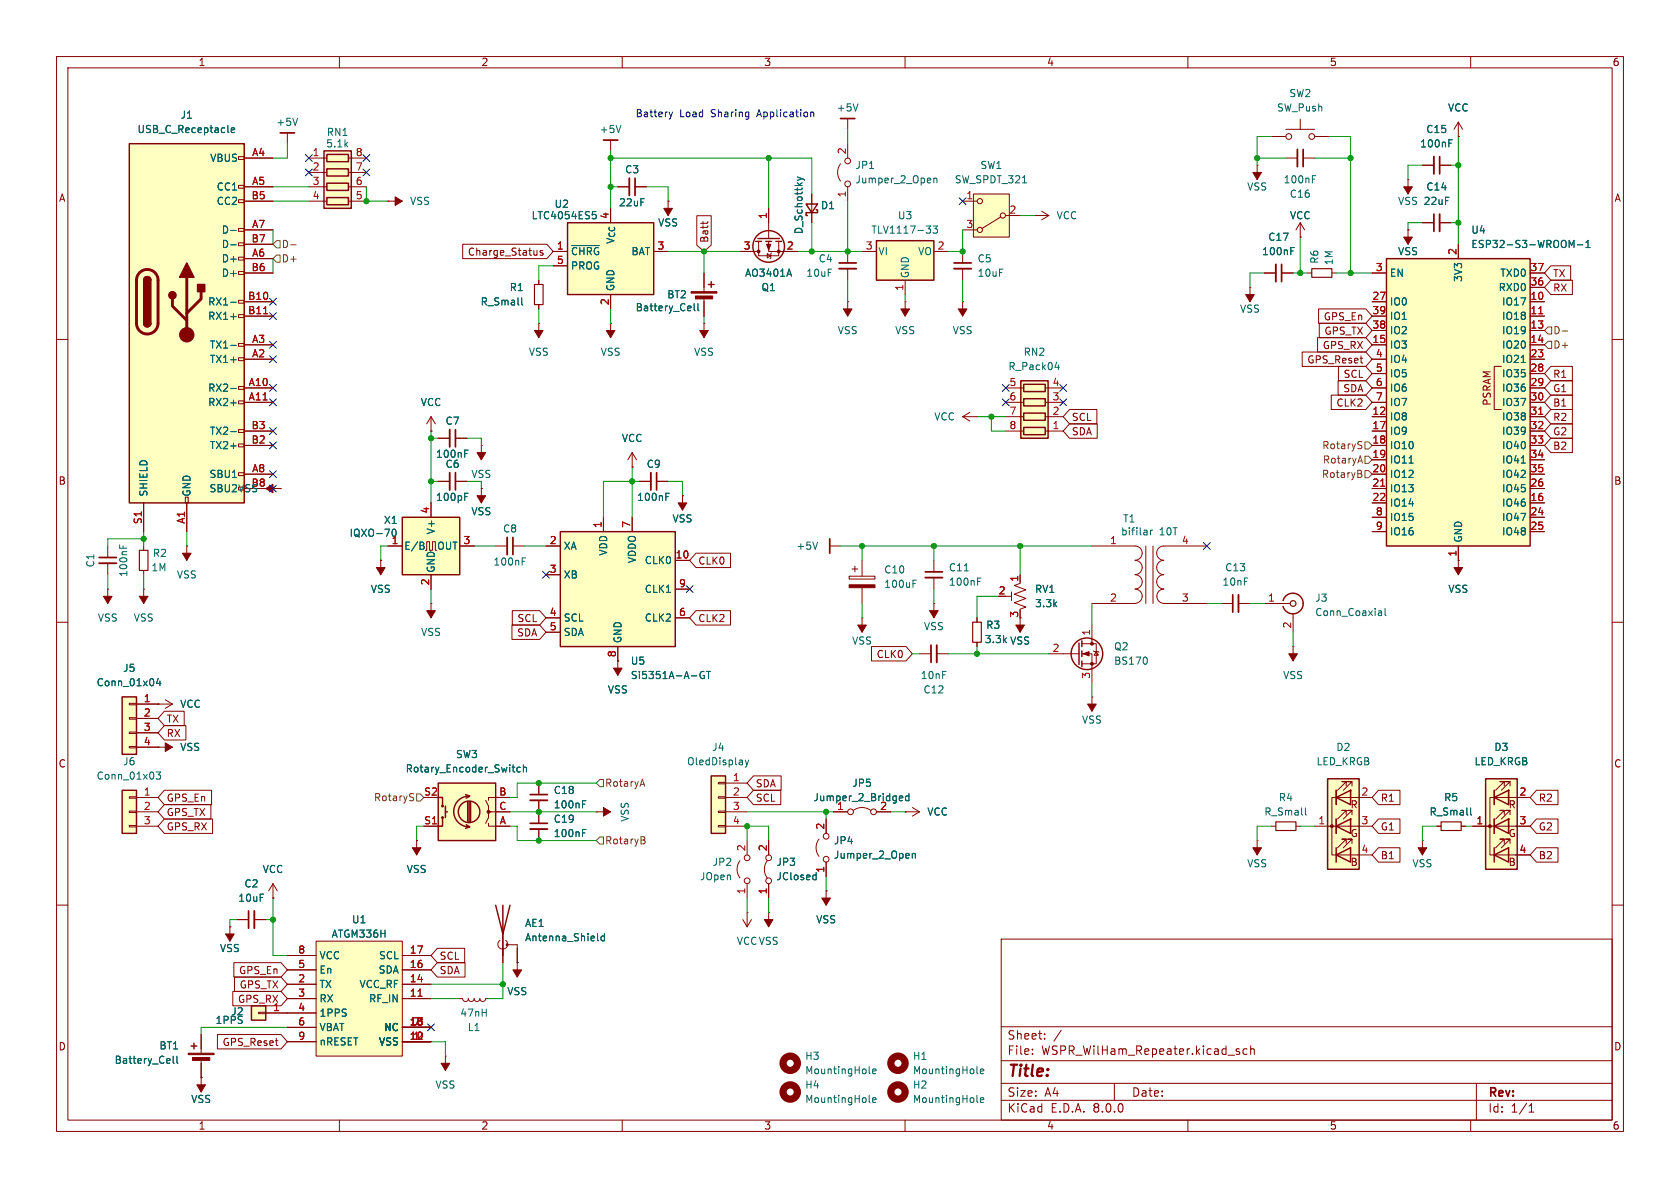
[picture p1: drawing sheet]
<svg xmlns="http://www.w3.org/2000/svg" width="297mm" height="210mm" viewBox="0 0 297 210" stroke-linecap="round" stroke-linejoin="round" font-family="sans-serif">
<defs><g id="words">
<text font-size="2.8" fill="#840000" x="178" y="190.9">Title:</text>
<g font-size="2.1" fill="#840000">
<text x="178" y="184">Sheet:</text>
<text x="178" y="186.7">File:</text>
<text x="184.1" y="186.7">WSPR_WilHam_Repeater.kicad_sch</text>
<text x="178" y="196.9">KiCad</text>
<text x="178" y="194.1">Size:</text>
<text x="184.7" y="194.1">A4</text>
<text x="185.7" y="196.9">E.D.A.</text>
<text x="193.3" y="196.9">8.0.0</text>
<text x="200" y="194.1">Date:</text>
<text x="263" y="194.3">Rev:</text>
<text x="263" y="196.9">Id:</text>
<text x="267.1" y="196.9">1/1</text>
</g>
<g font-size="1.8" fill="#840000">
<text x="35" y="11.9">1</text>
<text x="85" y="11.9">2</text>
<text x="135" y="11.9">3</text>
<text x="185" y="11.9">4</text>
<text x="235" y="11.9">5</text>
<text x="285" y="11.9">6</text>
<text x="10.3" y="35.9">A</text>
<text x="285.3" y="35.9">A</text>
<text x="82.6" y="45.4">Charge_Status</text>
<text x="125.4" y="43" transform="rotate(-90 125.4 43)">Batt</text>
<text x="274.5" y="49.2">TX</text>
<text x="274.5" y="51.8">RX</text>
<text x="233.9" y="56.8">GPS_En</text>
<text x="234" y="59.4">GPS_TX</text>
<text x="231" y="64.5">GPS_Reset</text>
<text x="233.7" y="61.9">GPS_RX</text>
<text x="237.4" y="69.5">SDA</text>
<text x="237.4" y="67">SCL</text>
<text x="263.8" y="71.8" transform="rotate(-90 263.8 71.8)">PSRAM</text>
<text x="274.5" y="69.5">G1</text>
<text x="274.5" y="67">R1</text>
<text x="189.4" y="77.2">SDA</text>
<text x="189.4" y="74.6">SCL</text>
<text x="236.2" y="72.1">CLK2</text>
<text x="274.5" y="72.1">B1</text>
<text x="274.5" y="77.2">G2</text>
<text x="274.5" y="74.6">R2</text>
<text x="274.5" y="79.7">B2</text>
<text x="10.3" y="85.9">B</text>
<text x="285.3" y="85.9">B</text>
<text x="123.3" y="100">CLK0</text>
<text x="91.3" y="112.7">SDA</text>
<text x="91.4" y="110.2">SCL</text>
<text x="123.3" y="110.2">CLK2</text>
<text x="180.1" y="109.3" transform="rotate(-90 180.1 109.3)">3</text>
<text x="154.9" y="116.5">CLK0</text>
<text x="29.4" y="130.5">RX</text>
<text x="29.4" y="128">TX</text>
<text x="10.3" y="135.9">C</text>
<text x="285.3" y="135.9">C</text>
<text x="29.4" y="141.9">GPS_En</text>
<text x="133.5" y="139.4">SDA</text>
<text x="133.5" y="141.9">SCL</text>
<text x="238.6" y="143.1">R</text>
<text x="244" y="141.9">R1</text>
<text x="266.6" y="143.1">R</text>
<text x="271.9" y="141.9">R2</text>
<text x="29.4" y="144.5">GPS_TX</text>
<text x="29.4" y="147">GPS_RX</text>
<text x="238.6" y="148.2">G</text>
<text x="244" y="147">G1</text>
<text x="266.6" y="148.2">G</text>
<text x="271.9" y="147">G2</text>
<text x="238.6" y="153.3">B</text>
<text x="244" y="152.1">B1</text>
<text x="266.6" y="153.3">B</text>
<text x="271.9" y="152.1">B2</text>
<text x="42.2" y="172.4">GPS_En</text>
<text x="77.6" y="169.9">SCL</text>
<text x="77.6" y="172.4">SDA</text>
<text x="42" y="177.5">GPS_RX</text>
<text x="42.3" y="174.9">GPS_TX</text>
<text x="10.3" y="185.9">D</text>
<text x="39.2" y="185.1">GPS_Reset</text>
<text x="285.3" y="185.9">D</text>
<text x="35" y="199.9">1</text>
<text x="85" y="199.9">2</text>
<text x="135" y="199.9">3</text>
<text x="185" y="199.9">4</text>
<text x="235" y="199.9">5</text>
<text x="285" y="199.9">6</text>
</g>
<g font-size="1.8" fill="#006464">
<text x="227.8" y="17.4">SW2</text>
<text x="24.2" y="23.7">USB_C_Receptacle</text>
<text x="31.8" y="21.2">J1</text>
<text x="48.8" y="22.5">+5V</text>
<text x="105.9" y="23.7">+5V</text>
<text x="147.8" y="19.9">+5V</text>
<text x="225.7" y="19.9">SW_Push</text>
<text x="252" y="23.7">C15</text>
<text x="255.9" y="19.9">VCC</text>
<text x="37.1" y="28.8">VBUS</text>
<text x="57.6" y="26.3">5.1k</text>
<text x="57.7" y="24.2">RN1</text>
<text x="251" y="26.3">100nF</text>
<text x="38.2" y="33.9">CC1</text>
<text x="110.4" y="30.8">C3</text>
<text x="151.1" y="30.1">JP1</text>
<text x="151.1" y="32.6">Jumper_2_Open</text>
<text x="168.7" y="32.6">SW_SPDT_321</text>
<text x="173.2" y="30.1">SW1</text>
<text x="220.4" y="33.9">VSS</text>
<text x="226.8" y="32.6">100nF</text>
<text x="227.9" y="35.2">C16</text>
<text x="252.1" y="33.9">C14</text>
<text x="38.2" y="36.4">CC2</text>
<text x="39.1" y="41.5">D-</text>
<text x="72.4" y="36.4">VSS</text>
<text x="93.9" y="39">LTC4054ES5</text>
<text x="97.9" y="36.9">U2</text>
<text x="109.3" y="36.7">22uF</text>
<text x="116.3" y="40.2">VSS</text>
<text x="142.1" y="41.5" transform="rotate(-90 142.1 41.5)">D_Schottky</text>
<text x="145" y="37.2">D1</text>
<text x="154" y="41.5">TLV1117-33</text>
<text x="158.6" y="39">U3</text>
<text x="186.7" y="39">VCC</text>
<text x="228" y="39">VCC</text>
<text x="247.1" y="36.4">VSS 22uF</text>
<text x="251.6" y="36.4">22uF</text>
<text x="260" y="41.5">U4</text>
<text x="39.1" y="46.6">D+</text>
<text x="39.1" y="44">D-</text>
<text x="100.8" y="45.3">~{CHRG}</text>
<text x="100.8" y="47.9">PROG</text>
<text x="108.8" y="43.3" transform="rotate(-90 108.8 43.3)">V_{CC}</text>
<text x="111.5" y="45.3">BAT</text>
<text x="144.6" y="46.6">C4</text>
<text x="155.2" y="45.3">VI</text>
<text x="162.2" y="45.3">VO</text>
<text x="172.7" y="46.6">C5</text>
<text x="223" y="45.3">100nF</text>
<text x="224.1" y="42.8">C17</text>
<text x="233.3" y="46.7" transform="rotate(-90 233.3 46.7)">R6</text>
<text x="235.8" y="47" transform="rotate(-90 235.8 47)">1M</text>
<text x="247.1" y="45.3">VSS</text>
<text x="260" y="44">ESP32-S3-WROOM-1</text>
<text x="39.1" y="49.1">D+</text>
<text x="90" y="51.7">R1</text>
<text x="108.8" y="51.6" transform="rotate(-90 108.8 51.6)">GND</text>
<text x="117.9" y="52.9">BT2</text>
<text x="131.6" y="49.1">AO3401A</text>
<text x="134.5" y="51.7">Q1</text>
<text x="142.5" y="49.1">10uF</text>
<text x="160.9" y="49.3" transform="rotate(-90 160.9 49.3)">GND</text>
<text x="172.7" y="49.1">10uF</text>
<text x="245.6" y="49.1">EN</text>
<text x="258.7" y="49.9" transform="rotate(-90 258.7 49.9)">3V3</text>
<text x="264.8" y="51.7">RXD0</text>
<text x="265.1" y="49.1">TXD0</text>
<text x="36.7" y="54.2">RX1-</text>
<text x="36.7" y="56.7">RX1+</text>
<text x="84.9" y="54.2">R_Small</text>
<text x="112.3" y="55.2">Battery_Cell</text>
<text x="148" y="59.3">VSS</text>
<text x="158.2" y="59.3">VSS</text>
<text x="168.3" y="59.3">VSS</text>
<text x="219.1" y="55.5">VSS</text>
<text x="245.6" y="54.2">IO0</text>
<text x="245.6" y="59.3">IO2</text>
<text x="245.6" y="56.7">IO1</text>
<text x="265.4" y="54.2">IO17</text>
<text x="265.4" y="56.7">IO18</text>
<text x="265.4" y="59.3">IO19</text>
<text x="37" y="64.4">TX1+</text>
<text x="37" y="61.8">TX1-</text>
<text x="93.4" y="63.1">VSS</text>
<text x="106.1" y="63.1">VSS</text>
<text x="122.6" y="63.1">VSS</text>
<text x="178.2" y="65.6">R_Pack04</text>
<text x="180.9" y="63.1">RN2</text>
<text x="245.6" y="61.8">IO3</text>
<text x="245.6" y="64.4">IO4</text>
<text x="265.4" y="61.8">IO20</text>
<text x="265.4" y="64.4">IO21</text>
<text x="36.7" y="69.4">RX2-</text>
<text x="36.7" y="72">RX2+</text>
<text x="74.3" y="72">VCC</text>
<text x="245.6" y="66.9">IO5</text>
<text x="245.6" y="69.4">IO6</text>
<text x="245.6" y="72">IO7</text>
<text x="265.4" y="66.9">IO35</text>
<text x="265.4" y="69.4">IO36</text>
<text x="265.4" y="72">IO37</text>
<text x="37" y="77.1">TX2-</text>
<text x="78.7" y="75.3">C7</text>
<text x="165.1" y="74.5">VCC</text>
<text x="245.6" y="74.5">IO8</text>
<text x="245.6" y="77.1">IO9</text>
<text x="265.4" y="74.5">IO38</text>
<text x="265.4" y="77.1">IO39</text>
<text x="37" y="79.6">TX2+</text>
<text x="77" y="81.1">100nF</text>
<text x="78.7" y="82.9">C6</text>
<text x="109.8" y="78.3">VCC</text>
<text x="114.2" y="82.9">C9</text>
<text x="245.6" y="79.6">IO10</text>
<text x="245.6" y="82.1">IO11</text>
<text x="265.4" y="79.6">IO40</text>
<text x="265.4" y="82.1">IO41</text>
<text x="26.3" y="87.9" transform="rotate(-90 26.3 87.9)">SHIELD</text>
<text x="33.9" y="87.9" transform="rotate(-90 33.9 87.9)">GND</text>
<text x="36.9" y="84.7">SBU1</text>
<text x="36.9" y="87.2">SBU2 VSS</text>
<text x="44.4" y="86.1">B8</text>
<text x="77" y="88.7">100pF</text>
<text x="83.2" y="84.7">VSS</text>
<text x="112.5" y="88.7">100nF</text>
<text x="245.6" y="84.7">IO12</text>
<text x="245.6" y="87.2">IO13</text>
<text x="245.6" y="89.8">IO14</text>
<text x="265.4" y="89.8">IO46</text>
<text x="265.4" y="87.2">IO45</text>
<text x="265.4" y="84.7">IO42</text>
<text x="61.7" y="95.1">IQXO-70</text>
<text x="67.8" y="92.8">X1</text>
<text x="77.1" y="94.6" transform="rotate(-90 77.1 94.6)">V+</text>
<text x="83.2" y="91.3">VSS</text>
<text x="88.8" y="94.3">C8</text>
<text x="118.8" y="92.6">VSS</text>
<text x="198.1" y="94.8">bifilar</text>
<text x="198.5" y="92.6">T1</text>
<text x="204.9" y="94.8">10T</text>
<text x="245.6" y="92.3">IO15</text>
<text x="245.6" y="94.8">IO16</text>
<text x="265.4" y="92.3">IO47</text>
<text x="265.4" y="94.8">IO48</text>
<text x="16.9" y="100.4" transform="rotate(-90 16.9 100.4)">C1</text>
<text x="26.7" y="101.2">1M</text>
<text x="26.9" y="98.7">R2</text>
<text x="71.4" y="97.4">E/B</text>
<text x="77.1" y="101.3" transform="rotate(-90 77.1 101.3)">GND</text>
<text x="77.2" y="97.4">OUT</text>
<text x="87.1" y="100.2">100nF</text>
<text x="99.6" y="97.4">XA</text>
<text x="107.5" y="98.3" transform="rotate(-90 107.5 98.3)">VDD</text>
<text x="112.6" y="99.7" transform="rotate(-90 112.6 99.7)">VDDO</text>
<text x="113.9" y="99.9">CLK0</text>
<text x="140.7" y="97.4">+5V</text>
<text x="156.2" y="101.6">C10</text>
<text x="167.6" y="101.2">C11</text>
<text x="216.5" y="101.2">C13</text>
<text x="258.7" y="96" transform="rotate(-90 258.7 96)">GND</text>
<text x="22.7" y="102.1" transform="rotate(-90 22.7 102.1)">100nF</text>
<text x="31.2" y="102.5">VSS</text>
<text x="65.5" y="105">VSS</text>
<text x="99.6" y="102.5">XB</text>
<text x="113.9" y="105">CLK1</text>
<text x="156.2" y="104.1">100uF</text>
<text x="167.6" y="103.7">100nF</text>
<text x="182.9" y="105">RV1</text>
<text x="182.9" y="107.5">3.3k</text>
<text x="216" y="103.7">10nF</text>
<text x="232.4" y="106.6">J3</text>
<text x="256" y="105">VSS</text>
<text x="17.2" y="110.1">VSS</text>
<text x="23.5" y="110.1">VSS</text>
<text x="74.3" y="112.6">VSS</text>
<text x="99.6" y="110.1">SCL</text>
<text x="99.6" y="112.6">SDA</text>
<text x="110.1" y="113.8" transform="rotate(-90 110.1 113.8)">GND</text>
<text x="113.9" y="110.1">CLK2</text>
<text x="163.2" y="111.6">VSS</text>
<text x="174" y="113.9">3.3k VSS</text>
<text x="174.3" y="111.4">R3</text>
<text x="232.4" y="109.1">Conn_Coaxial</text>
<text x="21.7" y="119">J5</text>
<text x="111.4" y="117.7">U5</text>
<text x="150.5" y="114.1">VSS</text>
<text x="196.9" y="115.2">Q2</text>
<text x="196.9" y="117.7">BS170</text>
<text x="17" y="121.5">Conn_01x04</text>
<text x="31.8" y="125.3">VCC</text>
<text x="107.4" y="122.8">VSS</text>
<text x="111.4" y="120.2">Si5351A-A-GT</text>
<text x="162.7" y="120.2">10nF</text>
<text x="163.2" y="122.8">C12</text>
<text x="226.7" y="120.2">VSS</text>
<text x="191.2" y="128.1">VSS</text>
<text x="21.7" y="135.5">J6</text>
<text x="31.8" y="132.9">VSS</text>
<text x="71.6" y="136.8">Rotary_Encoder_Switch</text>
<text x="80.5" y="134.2">SW3</text>
<text x="121.4" y="135.5">OledDisplay</text>
<text x="125.8" y="132.9">J4</text>
<text x="232.6" y="135.5">LED_KRGB</text>
<text x="236.1" y="132.9">D2</text>
<text x="260.6" y="135.5">LED_KRGB</text>
<text x="264.1" y="132.9">D3</text>
<text x="17" y="138">Conn_01x03</text>
<text x="97.8" y="143.1">100nF</text>
<text x="97.8" y="140.6">C18</text>
<text x="143.7" y="141.8">Jumper_2_Bridged</text>
<text x="150.6" y="139.3">JP5</text>
<text x="226" y="141.8">R4</text>
<text x="255.2" y="141.8">R5</text>
<text x="97.8" y="148.2">100nF</text>
<text x="97.8" y="145.6">C19</text>
<text x="111.4" y="145.4" transform="rotate(-90 111.4 145.4)">VSS</text>
<text x="147.3" y="149.5">JP4</text>
<text x="163.8" y="144.4">VCC</text>
<text x="223.4" y="144.4">R_Small</text>
<text x="252.6" y="144.4">R_Small</text>
<text x="46.3" y="154.5">VCC</text>
<text x="71.8" y="154.5">VSS</text>
<text x="123.6" y="155.8">JOpen</text>
<text x="125.9" y="153.3">JP2</text>
<text x="137.2" y="153.3">JP3</text>
<text x="137.2" y="155.8">JClosed</text>
<text x="145.8" y="154.4" transform="rotate(-90 145.8 154.4)">1</text>
<text x="147.3" y="152">Jumper_2_Open</text>
<text x="220.4" y="153.5">VSS</text>
<text x="249.6" y="153.5">VSS</text>
<text x="42" y="159.6">10uF</text>
<text x="43.1" y="157.1">C2</text>
<text x="58.5" y="166">ATGM336H</text>
<text x="62.1" y="163.4">U1</text>
<text x="92.7" y="164.1">AE1</text>
<text x="92.7" y="166.6">Antenna_Shield</text>
<text x="130.2" y="167.2">VCCVSS</text>
<text x="144.2" y="163.4">VSS</text>
<text x="38.8" y="168.5">VSS</text>
<text x="56.4" y="172.3">En</text>
<text x="56.4" y="169.8">VCC</text>
<text x="66.8" y="172.3">SDA</text>
<text x="66.9" y="169.8">SCL</text>
<text x="40.8" y="179.7">J2</text>
<text x="56.4" y="174.9">TX</text>
<text x="56.4" y="177.4">RX</text>
<text x="56.4" y="179.9">1PPS</text>
<text x="63.5" y="174.9">VCC_RF</text>
<text x="65.1" y="177.4">RF_IN</text>
<text x="81.3" y="179.9">47nH</text>
<text x="89.6" y="176.1">VSS</text>
<text x="28.1" y="185.7">BT1</text>
<text x="38" y="181.2">1PPS</text>
<text x="56.4" y="182.5">VBAT</text>
<text x="56.4" y="185">nRESET</text>
<text x="66.9" y="185">VSS</text>
<text x="67.8" y="182.5">NC</text>
<text x="82.6" y="182.5">L1</text>
<text x="20.2" y="188.3">Battery_Cell</text>
<text x="142.2" y="187.6">H3</text>
<text x="142.2" y="190.1">MountingHole</text>
<text x="161.3" y="187.6">H1</text>
<text x="161.3" y="190.1">MountingHole</text>
<text x="33.7" y="195.2">VSS</text>
<text x="76.9" y="192.6">VSS</text>
<text x="142.2" y="192.6">H4</text>
<text x="142.2" y="195.2">MountingHole</text>
<text x="161.3" y="192.6">H2</text>
<text x="161.3" y="195.2">MountingHole</text>
</g>
<g font-size="1.8" fill="#0000c2">
<text x="112.3" y="20.9">Battery</text>
<text x="120.1" y="20.9">Load</text>
<text x="125.8" y="20.9">Sharing</text>
<text x="134.2" y="20.9">Application</text>
</g>
<g font-size="1.8" fill="#a90000">
<text x="44.5" y="27.7">A4</text>
<text x="55.2" y="27.7">1</text>
<text x="62.8" y="27.7">8</text>
<text x="149.6" y="27.4" transform="rotate(-90 149.6 27.4)">2</text>
<text x="44.4" y="35.3">B5</text>
<text x="44.5" y="32.8">A5</text>
<text x="55.2" y="30.2">2</text>
<text x="55.2" y="32.8">3</text>
<text x="55.2" y="35.3">4</text>
<text x="62.8" y="35.3">5</text>
<text x="62.8" y="32.8">6</text>
<text x="62.8" y="30.2">7</text>
<text x="149.6" y="35" transform="rotate(-90 149.6 35)">1</text>
<text x="170.7" y="35.3">1</text>
<text x="44.5" y="40.4">A7</text>
<text x="107.7" y="38.8" transform="rotate(-90 107.7 38.8)">4</text>
<text x="135.6" y="38.8" transform="rotate(-90 135.6 38.8)">1</text>
<text x="170.7" y="40.4">3</text>
<text x="178.4" y="37.8">2</text>
<text x="44.4" y="42.9">B7</text>
<text x="44.5" y="45.5">A6</text>
<text x="98.4" y="44.2">1</text>
<text x="98.4" y="46.7">5</text>
<text x="116.1" y="44.2">3</text>
<text x="131.4" y="44.2">3</text>
<text x="139" y="44.2">2</text>
<text x="153" y="44.2">3</text>
<text x="165.7" y="44.2">2</text>
<text x="257.6" y="45.2" transform="rotate(-90 257.6 45.2)">2</text>
<text x="43.8" y="53.1">B10</text>
<text x="44.4" y="48">B6</text>
<text x="159.8" y="51.5" transform="rotate(-90 159.8 51.5)">1</text>
<text x="242.5" y="53.1">27</text>
<text x="243.1" y="48">3</text>
<text x="270.5" y="53.1">10</text>
<text x="270.5" y="50.5">36</text>
<text x="270.5" y="48">37</text>
<text x="43.8" y="55.6">B11</text>
<text x="107.7" y="54" transform="rotate(-90 107.7 54)">2</text>
<text x="242.5" y="58.2">38</text>
<text x="242.5" y="55.6">39</text>
<text x="270.5" y="55.6">11</text>
<text x="270.5" y="58.2">13</text>
<text x="44.5" y="63.2">A2</text>
<text x="44.5" y="60.7">A3</text>
<text x="242.5" y="60.7">15</text>
<text x="243.1" y="63.2">4</text>
<text x="243.1" y="65.8">5</text>
<text x="270.5" y="60.7">14</text>
<text x="270.5" y="63.2">23</text>
<text x="270.5" y="65.8">28</text>
<text x="43.9" y="68.3">A10</text>
<text x="43.9" y="70.9">A11</text>
<text x="178.4" y="68.3">5</text>
<text x="178.4" y="70.9">6</text>
<text x="186" y="70.9">3</text>
<text x="186" y="68.3">4</text>
<text x="243.1" y="68.3">6</text>
<text x="243.1" y="70.9">7</text>
<text x="270.5" y="68.3">29</text>
<text x="270.5" y="70.9">30</text>
<text x="44.4" y="75.9">B3</text>
<text x="178.4" y="73.4">7</text>
<text x="178.4" y="75.9">8</text>
<text x="186" y="75.9">1</text>
<text x="186" y="73.4">2</text>
<text x="242.5" y="73.4">12</text>
<text x="242.5" y="75.9">17</text>
<text x="270.5" y="73.4">31</text>
<text x="270.5" y="75.9">32</text>
<text x="44.4" y="78.5">B2</text>
<text x="44.5" y="83.6">A8</text>
<text x="242.5" y="78.5">18</text>
<text x="242.5" y="81">19</text>
<text x="242.5" y="83.6">20</text>
<text x="270.5" y="78.5">33</text>
<text x="270.5" y="81">34</text>
<text x="270.5" y="83.6">35</text>
<text x="242.5" y="86.1">21</text>
<text x="242.5" y="88.6">22</text>
<text x="270.5" y="88.6">16</text>
<text x="270.5" y="86.1">26</text>
<text x="25.1" y="92.8" transform="rotate(-90 25.1 92.8)">S1</text>
<text x="32.8" y="92.7" transform="rotate(-90 32.8 92.7)">A1</text>
<text x="75.9" y="90.9" transform="rotate(-90 75.9 90.9)">4</text>
<text x="106.4" y="93.4" transform="rotate(-90 106.4 93.4)">1</text>
<text x="111.5" y="93.4" transform="rotate(-90 111.5 93.4)">7</text>
<text x="243.1" y="91.2">8</text>
<text x="243.1" y="93.7">9</text>
<text x="270.5" y="91.2">24</text>
<text x="270.5" y="93.7">25</text>
<text x="69.1" y="96.3">1</text>
<text x="81.8" y="96.3">3</text>
<text x="97.1" y="96.3">2</text>
<text x="97.1" y="101.3">3</text>
<text x="119.3" y="98.8">10</text>
<text x="196.1" y="96.3">1</text>
<text x="208.8" y="96.3">4</text>
<text x="257.6" y="98.5" transform="rotate(-90 257.6 98.5)">1</text>
<text x="75.9" y="103.6" transform="rotate(-90 75.9 103.6)">2</text>
<text x="119.9" y="103.9">9</text>
<text x="176.5" y="105.2">2</text>
<text x="180.1" y="102.9" transform="rotate(-90 180.1 102.9)">1</text>
<text x="196.1" y="106.4">2</text>
<text x="208.8" y="106.4">3</text>
<text x="224.1" y="106.4">1</text>
<text x="97.1" y="109">4</text>
<text x="97.1" y="111.5">5</text>
<text x="119.9" y="109">6</text>
<text x="192.8" y="112.5" transform="rotate(-90 192.8 112.5)">1</text>
<text x="228.3" y="111.2" transform="rotate(-90 228.3 111.2)">2</text>
<text x="109" y="116.3" transform="rotate(-90 109 116.3)">8</text>
<text x="186" y="115.3">2</text>
<text x="25.3" y="124.2">1</text>
<text x="192.8" y="120.1" transform="rotate(-90 192.8 120.1)">3</text>
<text x="25.3" y="126.7">2</text>
<text x="25.3" y="129.3">3</text>
<text x="25.3" y="131.8">4</text>
<text x="25.3" y="140.7">1</text>
<text x="25.3" y="143.3">2</text>
<text x="74.9" y="140.7">S2</text>
<text x="88.2" y="140.7">B</text>
<text x="88.2" y="143.3">C</text>
<text x="129.5" y="138.2">1</text>
<text x="129.5" y="140.7">2</text>
<text x="129.5" y="143.3">3</text>
<text x="147.9" y="143.3">1</text>
<text x="155.5" y="143.3">2</text>
<text x="240.6" y="140.7">2</text>
<text x="268.5" y="140.7">2</text>
<text x="25.3" y="145.8">3</text>
<text x="74.9" y="145.8">S1</text>
<text x="88.3" y="145.8">A</text>
<text x="129.5" y="145.8">4</text>
<text x="145.8" y="146.8" transform="rotate(-90 145.8 146.8)">2</text>
<text x="233" y="145.8">1</text>
<text x="240.6" y="145.8">3</text>
<text x="260.9" y="145.8">1</text>
<text x="268.5" y="145.8">3</text>
<text x="131.8" y="150.6" transform="rotate(-90 131.8 150.6)">2</text>
<text x="135.6" y="150.6" transform="rotate(-90 135.6 150.6)">2</text>
<text x="240.6" y="150.9">4</text>
<text x="268.5" y="150.9">4</text>
<text x="131.8" y="158.2" transform="rotate(-90 131.8 158.2)">1</text>
<text x="135.6" y="158.2" transform="rotate(-90 135.6 158.2)">1</text>
<text x="52.6" y="173.7">2</text>
<text x="52.6" y="171.2">5</text>
<text x="52.6" y="168.7">8</text>
<text x="72.3" y="173.7">14</text>
<text x="72.3" y="171.2">16</text>
<text x="72.3" y="168.7">17</text>
<text x="48.2" y="178.8">1</text>
<text x="52.6" y="176.3">3</text>
<text x="52.6" y="178.8">4</text>
<text x="72.3" y="176.3">11</text>
<text x="52.6" y="181.4">6</text>
<text x="52.6" y="183.9">9</text>
<text x="72.3" y="183.9">12</text>
<text x="72.3" y="181.4">15</text>
<text x="73" y="183.9">1</text>
<text x="73" y="181.4">7</text>
</g>
<g font-size="1.8" fill="#725600">
<text x="49.7" y="46.6">D+</text>
<text x="49.7" y="44">D-</text>
<text x="274.5" y="59.3">D-</text>
<text x="274.5" y="61.8">D+</text>
<text x="233.6" y="79.6">RotaryS</text>
<text x="233.8" y="82.1">RotaryA</text>
<text x="233.6" y="84.7">RotaryB</text>
<text x="66" y="141.8">RotaryS</text>
<text x="106.9" y="139.3">RotaryA</text>
<text x="106.9" y="149.5">RotaryB</text>
</g>
</g></defs>
<g fill="none" stroke="#840000" stroke-width=".18">
<path d="M10 10h277v190h-277zM12 12h273v186h-273zM60 10v2M110 10v2M160 10v2M210 10v2M260 10v2M10 60h2M285 60h2M76.2 76.2h.1M76.2 73.7l-.8 1.2M76.2 73.7v2.5"/>
<path d="M76.2 73.7l.8 1.2M77.5 77.5h2M80.5 77.5h2M67.3 99.1h.1M67.3 99.1v2.5M85.1 86.4h.1M85.1 86.4v2.5M165.1 99.1v2M10 110h2M165.1 102.1v2M177.8 105.4h1M178.8 104.6v1.6"/>
<path d="M180.3 103.1l-1 .4 2.1 .8-2.1 .7 2.1 .8-2.1 .8 2.1 .7-1.1 .4v.3M180.3 101.6v1.3M228.6 114.3h.1M228.6 114.3v2.5M285 110h2M10 160h2M285 160h2M177 166h108v32h-108zM60 198v2M110 198v2M160 198v2M177 194.5h108"/>
<path d="M177 191.5h108M177 187.5h108M177 181.5h108M182.5 186.3v.1M182.5 185.5v.1M184.7 183.6v.1M184.7 182.8v.1M187.6 182.1l-1.3 2M197 191.5v3M210 198v2M219 185.9l.2 .2-.2 .3M219 185.4l.1 .1"/>
<path d="M220.5 185.5l-.5-.1-.3 .3v.4l.2 .2h.6M221.1 185.5l.2-.1 .4 .1v.9M221.1 184.9v1.5M260 198v2M261 191.5v6.5M270.3 196.6h.9M270.3 195.5l.4-.4v1.5"/>
</g>
<g fill="#840000" stroke="#840000" stroke-width=".18">
<path d="M227.8 115.6h1.6l-.8 1.2z"/>
<path d="M84.3 87.6h1.6l-.8 1.3z"/>
<path d="M66.5 100.3h1.6l-.8 1.3z"/>
</g>
<path d="M79.5 75.9v3.1M163.6 102.1h3" fill="none" stroke="#840000" stroke-width=".33"/>
<path d="M80.5 75.9v3.1M163.6 101.1h3" fill="none" stroke="#840000" stroke-width=".3"/>
<path d="M82.2 79.6h.6M82.2 80.2h.4M170.5 100.9h.7M172.8 102.8h.5M172.8 102.2h.6" fill="none" stroke="#006464" stroke-width=".18"/>
<path d="M234.7 137.7h5.6v16h-5.6z" fill="#ffffc2"/>
<circle cx="235.5" cy="146" r=".25" fill="#840000" stroke="#840000" stroke-width=".18"/>
<g fill="none" stroke="#840000" stroke-width=".18">
<path d="M193 96.5h7.7a1.27 1.27 0 0 1 1.2 1.3 1.27 1.27 0 0 1-1.2 1.3 1.26 1.26 0 0 1 1.2 1.2 1.26 1.26 0 0 1-1.2 1.3M202.6 96.5v10.2M203.8 96.5v10.2M213.4 96.5h-7.7a1.27 1.27 0 0 0-1.2 1.3 1.27 1.27 0 0 0 1.2 1.3 1.26 1.26 0 0 0-1.2 1.2 1.26 1.26 0 0 0 1.2 1.3M193 106.7h7.7M200.7 101.6a1.27 1.27 0 0 1 1.2 1.3 1.27 1.27 0 0 1-1.2 1.2 1.26 1.26 0 0 1 1.2 1.3 1.26 1.26 0 0 1-1.2 1.3M205.7 101.6a1.26 1.26 0 0 0-1.2 1.3 1.26 1.26 0 0 0 1.2 1.2M205.7 106.7h7.7M205.8 104.1a1.26 1.26 0 0 0-1.3 1.3 1.26 1.26 0 0 0 1.3 1.3M236.2 139.7v2.5M238 138.9v-.7h-.8h.8l-1.5 1.5M238.8 139.7v2.5z"/>
<path d="M238.8 139.7h.1M239 138.9v-.7h-.7h.7l-1.5 1.5M232.4 146.1h10.2M236.2 144.8v2.5M236.2 151.1h6.4M238 149.1v-.8h-.8h.8l-1.5 1.6M238 144v-.7h-.8h.8l-1.5 1.5M238.8 144.8v2.5zM238.8 144.8h.1M239 149.1v-.8h-.7h.7l-1.5 1.6M239 144v-.7h-.7h.7l-1.5 1.5M242.6 141h-7.1v10.1h1"/>
</g>
<path d="M234.7 137.7h5.6v16h-5.6zM236.2 139.7v2.5M236.2 151.1l2.6-1.2v2.5zM236.2 146.1l2.6-1.3v2.5zM236.2 141l2.6-1.3v2.5zM236.2 144.8v2.5M236.2 149.9v2.5" fill="none" stroke="#840000" stroke-width=".25"/>
<path d="M203.4 93.7v.9M203.8 93.7l-.4 .3" fill="none" stroke="#006464" stroke-width=".18"/>
<path d="M71.1 91.4h10.2v10.2h-10.2z" fill="#ffffc2"/>
<g fill="none" stroke="#840000" stroke-width=".25">
<path d="M71.1 91.4h10.2v10.2h-10.2zM190.8 113.7v3.8M191.3 113.3v1M191.3 115.1v1M191.3 116.8v1.1"/>
<circle cx="192.2" cy="115.6" r="2.79"/>
</g>
<g fill="none" stroke="#840000" stroke-width=".18">
<path d="M248.9 31.8h.1M248.9 31.8v2.5M251.5 39.4h2M254.5 39.4h2M248.9 40.6h.1M248.9 40.6v2.6M85.1 78.7h.1M85.1 78.7v2.6M68.6 96.5h2.5M75.2 97.3h.2v-1.5h.5v1.5h.6v-1.5h.5v1.5h.2M76.2 88.9v2.5M77.5 85.1h2"/>
<path d="M80.5 85.1h2M81.3 96.5h2.5M113 85.1h2.1M116.1 85.1h2M120.6 87.6h.1M120.6 87.6v2.6M76.2 106.7h.1M76.2 101.6v2.5M76.2 106.7v2.5M109.2 116.8h.1M109.2 116.8v2.6M172.7 109.2v.8"/>
<path d="M172.7 113.5v.8M180.3 109.2v2.6M185.4 115.6h5.4M191.3 115.6h1.7v5.1M191.3 113.8h2.5v3.5h-2.5M193 110.5v3.3M193.3 115.1l.1 .1h.8l.1 .1M193.8 115.2l.4 .6h-.8zM193 123.2h.1M193 123.2v2.5M251.5 148.6h.1M251.5 148.6v2.5"/>
</g>
<path d="M69.4 94.6l-.1-.6 .1-.3 .2-.2 .4 .3v.8M74.7 95.8l.2 .3-.2 .3 .3 .3-.1 .3-.2 .1M82.2 87.8h.4M82.2 87.2h.6M117.7 87.8h.4M117.7 87.2h.6M202.7 116.3l.1 .3-.1 .7" fill="none" stroke="#006464" stroke-width=".18"/>
<g fill="#840000" stroke="#840000" stroke-width=".18">
<path d="M250.7 149.9h1.5l-.7 1.2z"/>
<path d="M75.4 108h1.6l-.8 1.2z"/>
<path d="M84.3 80h1.6l-.8 1.3z"/>
<path d="M119.9 88.9h1.5l-.8 1.3z"/>
<path d="M248.2 33h1.5l-.8 1.3z"/>
<path d="M191.5 115.6l1-.4v.8z"/>
<path d="M192.3 124.5h1.5l-.8 1.2z"/>
<path d="M179.6 110.5h1.5l-.8 1.3z"/>
<path d="M248.2 41.9h1.5l-.8 1.3z"/>
<path d="M108.5 118.1h1.5l-.8 1.3z"/>
<circle cx="193" cy="117.3" r=".25"/>
<circle cx="193" cy="113.8" r=".25"/>
</g>
<path d="M254.5 37.8v3.1M79.5 83.6v3M115.1 83.6v3" fill="none" stroke="#840000" stroke-width=".33"/>
<path d="M253.5 37.8v3.1M80.5 83.6v3M116.1 83.6v3" fill="none" stroke="#840000" stroke-width=".3"/>
<path d="M172 110h1.5v3.5h-1.5z" fill="none" stroke="#840000" stroke-width=".2"/>
<path d="M99.1 94h20.3v20.3h-20.3z" fill="#ffffc2"/>
<path d="M99.1 94h20.3v20.3h-20.3z" fill="none" stroke="#840000" stroke-width=".25"/>
<g fill="none" stroke="#840000" stroke-width=".18">
<path d="M251.5 29.2h2M254.5 29.2h2M257.8 24.1h.1M257.8 21.6l-.8 1.3M257.8 21.6v2.5M257.8 21.6l.8 1.3M96.5 96.5h2.6M106.7 91.4v2.6M111.8 82.6h.1M111.8 80v2.6M111.8 91.4v2.6M111.8 80l-.8 1.3"/>
<path d="M111.8 80l.7 1.3M119.4 99.1h2.5M146.7 96.5h1.9M152.4 99.1v2.8M96.5 101.6h2.6M96.5 109.2h2.6M96.5 111.8h2.6M109.2 114.3v2.5M119.4 109.2h2.5M119.4 104.1h2.5M150.1 101.9h4.6v.5h-4.6zM150.6 100.6h1"/>
<path d="M151.1 100.1v1M152.4 109.2h.1M152.4 103.9v2.8M152.4 109.2v2.6M147.3 143.5h2.6M150.9 143.3a2.54 2.54 0 0 1 3 0M154.9 143.5h2.6M160 143.5h.1M160 143.5h2.6M161.3 142.7l1.3 .8M162.6 143.5l-1.3 .8M91.4 170.2h.1"/>
<path d="M91.4 170.2v2.5"/>
<circle cx="150.4" cy="143.5" r=".51"/>
<circle cx="154.4" cy="143.5" r=".51"/>
</g>
<path d="M256.1 25.3h.5M256.1 24.7h.6M144.5 95.8l-.4 1.3M124.5 118.8a.59 .59 0 0 0-.8 .5 .59 .59 0 0 0 .8 .6v-.5h-.2M124.9 118.7h.7M125.3 118.7v1.3M161.4 103.2h.4M161.4 102.6h.6M159.1 141.5h.4M159.1 140.8l.3-.1 .2 .3-.6 .1M160.7 140.8l-.4-.1-.2 .2 .1 .6h.5M160.7 140.3v1.2" fill="none" stroke="#006464" stroke-width=".18"/>
<path d="M254.5 27.7v3M146.7 95.3v2.5" fill="none" stroke="#840000" stroke-width=".3"/>
<g fill="#840000" stroke="#840000" stroke-width=".18">
<path d="M151.6 110.5h1.6l-.8 1.3z"/>
<path d="M150.1 103.4h4.6v.5h-4.6z"/>
<path d="M90.7 171.5h1.5l-.8 1.2z"/>
</g>
<path d="M253.5 27.7v3" fill="none" stroke="#840000" stroke-width=".33"/>
<path d="M77.5 138.4h10.1v10.2h-10.1z" fill="#ffffc2"/>
<g fill="none" stroke="#840000" stroke-width=".25">
<path d="M77.5 138.4h10.1v10.2h-10.1zM77.5 141h.7v1.5M78.2 144.5v1.6h-.7M78.7 143.5h.4M78.7 142.5v2M82.3 140.5l.8 .2-.7 .4M82.4 145.8l.7 .4-.8 .2M82.7 141.7v3.6M82.9 140.7a2.73 2.73 0 0 0-2.7 2.7 2.73 2.73 0 0 0 2.7 2.8M82.9 141.7v3.6M83.2 141.7v3.6"/>
<circle cx="78.2" cy="144.5" r=".13"/>
<circle cx="78.2" cy="142.5" r=".13"/>
<circle cx="82.9" cy="143.5" r="1.9"/>
</g>
<g fill="#840000" stroke="#840000" stroke-width=".18">
<path d="M164.3 108h1.6l-.8 1.2z"/>
<circle cx="86.4" cy="143.5" r=".25"/>
</g>
<path d="M162.6 115.6h2M165.1 106.7h.1M165.1 106.7v2.5M165.6 115.6h2M74.9 146.1h2.6M85.9 141.5l.5 1v1h3.8M86.4 145.5v.6h3.8M86.9 143.5h-.5v1l-.5 1M90.2 141h-3.8v.5" fill="none" stroke="#840000" stroke-width=".18"/>
<path d="M92 135.7l-.4-.1-.2 .3 .1 .5h.5M92.5 135.7l.2-.1 .3 .1 .1 .8M92.5 135.2v1.3" fill="none" stroke="#006464" stroke-width=".18"/>
<path d="M165.6 114v3.1" fill="none" stroke="#840000" stroke-width=".33"/>
<path d="M164.6 114v3.1" fill="none" stroke="#840000" stroke-width=".3"/>
<path d="M55.9 166.4h15.2v20.3h-15.2z" fill="#ffffc2"/>
<g fill="none" stroke="#840000" stroke-width=".18">
<path d="M149.9 21v1.9M224.8 24.1h2.5M227.3 22.9h5.1M229.9 21.1v1.8M232.4 24.1h2.5M27.9 124.5h.1M27.9 124.5h2.6M29.2 123.7l1.3 .8M30.5 124.5l-1.3 .7M73.7 148.6h.1M73.7 148.6v2.5M50.8 176.5h5.1"/>
<path d="M50.8 174h5.1M50.8 171.5h5.1M50.8 168.9h5.1M50.8 179.1h5.1M55.9 166.4h15.2v20.3h-15.2zM71.1 176.5h5.1M71.1 174h5.1M71.1 171.5h5.1M71.1 168.9h5.1M81.3 176.5h.5l.1 .4 .4 .1 .4-.1 .1-.4 .2 .4 .3 .1 .4-.1 .1-.4 .2 .4 .3 .1 .4-.1 .1-.4 .2 .4 .3 .1 .4-.1 .2-.4h.5M50.8 184.2h5.1M50.8 181.6h5.1"/>
<path d="M71.1 184.2h5.1M71.1 181.6h5.1M78.7 186.7h.1M78.7 186.7v2.5"/>
<circle cx="227.8" cy="24.1" r=".51"/>
<circle cx="231.9" cy="24.1" r=".51"/>
</g>
<path d="M73.9 176.1h.7" fill="none" stroke="#a90000" stroke-width=".18"/>
<g fill="#840000" stroke="#840000" stroke-width=".18">
<path d="M72.9 149.9h1.5l-.7 1.2z"/>
<path d="M78 188h1.5l-.8 1.2z"/>
</g>
<path d="M148.6 21h2.5" fill="none" stroke="#840000" stroke-width=".3"/>
<path d="M151.7 18.4l-.4 1.2" fill="none" stroke="#006464" stroke-width=".18"/>
<path d="M21.6 123.2h2.5v10.2h-2.5z" fill="#ffffc2"/>
<g fill="none" stroke="#840000" stroke-width=".18">
<path d="M143.5 34.3v5.1M222.2 29.2h.1M222.2 29.2v2.6M227.3 27.9h2.1M229.9 39.4l-.8 1.2M229.9 39.4v2.5M229.9 39.4l.7 1.2M230.4 27.9h2M149.9 44.5v2M149.9 47.5v2M229.9 41.9h.1M22.9 132h1.2v.2h-1.2z"/>
<path d="M22.9 129.4h1.2v.3h-1.2zM22.9 126.9h1.2v.2h-1.2zM22.9 124.3h1.2v.3h-1.2zM24.1 124.5h3.8M24.1 127h3.8M24.1 129.5h3.8M24.1 132.1h6.4M27.9 132.1h.1"/>
</g>
<path d="M142.5 36.1h2l-1 1.5zM144.3 37.1h.2v.5h-2v.5h.2M21.6 123.2h2.5v10.2h-2.5z" fill="none" stroke="#840000" stroke-width=".25"/>
<path d="M141 31.3l.8 .3M141.8 31.6l-.8 .3M141.8 31.6l.4 .3M232 31.7h.4M232 31.1h.6M28 119.9l-.3 .9h.8M28.3 120.4v.8" fill="none" stroke="#006464" stroke-width=".18"/>
<path d="M229.4 26.4v3.1M148.3 47.5h3.1" fill="none" stroke="#840000" stroke-width=".33"/>
<path d="M230.4 26.4v3.1M148.3 46.5h3.1" fill="none" stroke="#840000" stroke-width=".3"/>
<g fill="#840000" stroke="#840000" stroke-width=".18">
<path d="M29.2 131.3l1.3 .8-1.3 .7z"/>
<path d="M221.5 30.5h1.5l-.8 1.3z"/>
</g>
<path d="M245.1 45.7h25.4v50.8h-25.4z" fill="#ffffc2"/>
<path d="M245.1 45.7h25.4v50.8h-25.4z" fill="none" stroke="#840000" stroke-width=".25"/>
<g fill="none" stroke="#840000" stroke-width=".18">
<path d="M148.6 29a2.54 2.54 0 0 0 0 3M149.9 25.4v2.5M149.9 33v2.6M242.6 53.3h2.5M242.6 55.9h2.5M242.6 58.4h2.5M242.6 48.3h2.5M257.8 43.2v2.5M270.5 53.3h2.5M270.5 55.9h2.5M270.5 58.4h2.5M270.5 48.3h2.5"/>
<path d="M270.5 50.8h2.5M242.6 73.7h2.5M242.6 61h2.5M242.6 76.2h2.5M242.6 78.7h2.5M242.6 63.5h2.5M242.6 66h2.5M242.6 68.6h2.5M242.6 71.1h2.5M265.4 64.8h-1.2v7.6h1.2M270.5 73.7h2.5M270.5 61h2.5"/>
<path d="M270.5 76.2h2.5M270.5 78.7h2.5M270.5 63.5h2.5M270.5 66h2.5M270.5 68.6h2.5M270.5 71.1h2.5M242.6 88.9h2.5M242.6 81.3h2.5M242.6 83.8h2.5M242.6 86.4h2.5M242.6 91.4h2.5M242.6 94h2.5"/>
<path d="M257.8 96.5v2.6M270.5 88.9h2.5M270.5 81.3h2.5M270.5 83.8h2.5M270.5 86.4h2.5M270.5 91.4h2.5M270.5 94h2.5M25.4 104.1h.1M25.4 104.1v2.6"/>
<circle cx="149.9" cy="28.4" r=".51"/>
<circle cx="149.9" cy="32.5" r=".51"/>
</g>
<path d="M272 55.5h.7M272 73.2h.7M244.1 85.9h.7" fill="none" stroke="#a90000" stroke-width=".18"/>
<path d="M165.1 31.5v.8M165.1 31.6l.2-.1h.3v.8M277.8 43.4l.5-.9v1.3M278.9 43.3h.9M280.4 43.8h.7M280.4 42.9l.3-.4v1.3M268.9 64.1h.8M249.1 81.9h.7M268.9 81.9h.8" fill="none" stroke="#006464" stroke-width=".18"/>
<path d="M24.6 105.4h1.6l-.8 1.3z" fill="#840000" stroke="#840000" stroke-width=".18"/>
<path d="M154.9 42.5h10.2v7h-10.2z" fill="#ffffc2"/>
<path d="M154.9 42.5h10.2v7h-10.2z" fill="none" stroke="#840000" stroke-width=".25"/>
<path d="M149.9 53.3h.1M149.9 53.3v2.6M152.4 44.5h2.5M160 53.3h.1M160 49.5v2.6M160 53.3v2.6M165.1 44.5h2.5M221 50.8h.1M221 50.8v2.5M19 96.5v2.1M19 99.6v2" fill="none" stroke="#840000" stroke-width=".18"/>
<path d="M163.7 39.9h.8l-.4 .5 .4 .2v.4l-.2 .2h-.4M164.9 39.9h.8l-.4 .5 .4 .2v.5l-.2 .1-.6-.1M21.2 96.3v.6M21.8 96.5v.4" fill="none" stroke="#006464" stroke-width=".18"/>
<path d="M17.5 99.6h3.1" fill="none" stroke="#840000" stroke-width=".33"/>
<path d="M17.5 98.6h3.1" fill="none" stroke="#840000" stroke-width=".3"/>
<g fill="#840000" stroke="#840000" stroke-width=".18">
<path d="M159.3 54.6h1.5l-.8 1.3z"/>
<path d="M220.2 52.1h1.5l-.7 1.2z"/>
<path d="M149.1 54.6h1.5l-.7 1.3z"/>
</g>
<path d="M21.6 139.7h2.5v7.6h-2.5z" fill="#ffffc2"/>
<path d="M223.5 48.3h2.1M226.6 48.3h2M231.1 48.3h.8M235.5 48.3h.7M22.9 145.9h1.2v.3h-1.2zM22.9 143.4h1.2v.2h-1.2zM22.9 140.8h1.2v.3h-1.2zM24.1 141h3.8M24.1 143.5h3.8M24.1 146.1h3.8" fill="none" stroke="#840000" stroke-width=".18"/>
<path d="M21.6 139.7h2.5v7.6h-2.5z" fill="none" stroke="#840000" stroke-width=".25"/>
<path d="M228.2 44.4h.4M228.2 43.8h.6M27.6 136.5h.8l-.4 .5 .3 .1v.5l-.1 .1-.6-.1" fill="none" stroke="#006464" stroke-width=".18"/>
<path d="M231.9 47.5h3.6v1.5h-3.6z" fill="none" stroke="#840000" stroke-width=".2"/>
<path d="M225.6 46.7v3.1" fill="none" stroke="#840000" stroke-width=".33"/>
<path d="M226.6 46.7v3.1" fill="none" stroke="#840000" stroke-width=".3"/>
<path d="M172.1 34.3h6.3v7.6h-6.3z" fill="#ffffc2"/>
<g fill="none" stroke="#840000" stroke-width=".18">
<path d="M118.1 35.6h.1M118.1 35.6v2.5M170.2 35.6h2.5M172.1 34.3h6.3v7.6h-6.3zM176.9 38.4l-3.3 2M177.8 38.1h2.5M182.9 38.1h.1M182.9 38.1h2.5M184.1 37.3l1.3 .8M185.4 38.1l-1.3 .8M170.2 40.6h2.5M170.2 44.5v2"/>
<path d="M170.2 47.5v2"/>
<circle cx="173.2" cy="35.6" r=".46"/>
<circle cx="177.3" cy="38.1" r=".46"/>
<circle cx="173.2" cy="40.6" r=".46"/>
</g>
<path d="M180.8 32.3h.7" fill="none" stroke="#006464" stroke-width=".18"/>
<path d="M168.7 47.5h3" fill="none" stroke="#840000" stroke-width=".33"/>
<path d="M168.7 46.5h3" fill="none" stroke="#840000" stroke-width=".3"/>
<path d="M117.3 36.8h1.6l-.8 1.3z" fill="#840000" stroke="#840000" stroke-width=".18"/>
<path d="M100.3 39.4h15.3v12.7h-15.3z" fill="#ffffc2"/>
<path d="M100.3 39.4h15.3v12.7h-15.3zM33.8 184.9h1M34.3 184.4v1" fill="none" stroke="#840000" stroke-width=".25"/>
<path d="M68.6 35.6h.1M68.6 35.6h2.5M97.8 44.5h2.5M97.8 47h2.5M107.9 52.1v2.5M115.6 44.5h2.5M33 96.5h.1M33 96.5v2.6M35.6 190.5h.1M35.6 182.9v3.3M35.6 187.2v5.8" fill="none" stroke="#840000" stroke-width=".18"/>
<path d="M104.8 37.4h.6M104.9 37.9h.3l.2 .2-.1 .5-.4 .1M101.1 43.4h4.9M30.6 186.7v1.1l.2 .2M31.3 186.7v1.1l.2 .2" fill="none" stroke="#006464" stroke-width=".18"/>
<g fill="#840000" stroke="#840000" stroke-width=".18">
<path d="M34.8 191.8h1.5l-.7 1.2z"/>
<path d="M69.8 34.8l1.3 .8-1.3 .7z"/>
<path d="M32.3 97.8h1.5l-.8 1.3z"/>
<path d="M33.3 186.2h4.5v.2h-4.5z"/>
<path d="M34 186.9h3.1v.6h-3.1z"/>
</g>
<path d="M180.5 67.3h4.8v10.2h-4.8z" fill="#ffffc2"/>
<path d="M180.5 67.3h4.8v10.2h-4.8zM181 75.6h3.8v1.2h-3.8zM181 73h3.8v1.3h-3.8zM181 70.5h3.8v1.3h-3.8zM181 67.9h3.8v1.3h-3.8z" fill="none" stroke="#840000" stroke-width=".25"/>
<g fill="none" stroke="#840000" stroke-width=".18">
<path d="M170.2 73.7h2.5M170.2 73.7l1.2 .7M171.4 72.9l-1.2 .8M172.7 73.7h.1M177.8 76.2h3.2M177.8 73.7h3.2M177.8 71.1h3.2M177.8 68.6h3.2M184.8 76.2h3.2M184.8 73.7h3.2M184.8 71.1h3.2M184.8 68.6h3.2"/>
<path d="M19 104.1h.1M19 104.1v2.6"/>
</g>
<path d="M186.5 64.9h.8M187.1 64.5v.8" fill="none" stroke="#006464" stroke-width=".18"/>
<path d="M18.3 105.4h1.5l-.8 1.3z" fill="#840000" stroke="#840000" stroke-width=".18"/>
<path d="M44.4 177.8h2.6v2.5h-2.6z" fill="#ffffc2"/>
<path d="M47 86.4h2.5M49.5 86.4h.1M45.7 178.9h1.3v.3h-1.3zM47 179.1h3.8" fill="none" stroke="#840000" stroke-width=".18"/>
<path d="M44.4 177.8h2.6v2.5h-2.6z" fill="none" stroke="#840000" stroke-width=".25"/>
<path d="M47 86.4l1.3-.8v1.5z" fill="#840000" stroke="#840000" stroke-width=".18"/>
<path d="M22.9 25.4h20.3v63.5h-20.3z" fill="#ffffc2"/>
<g fill="none" stroke="#840000" stroke-width=".18">
<path d="M42.2 35.3h1v.5h-1zM42.2 32.8h1v.5h-1zM42.2 27.7h1v.5h-1zM43.2 27.9h5.1M43.2 33h5.1M43.2 35.6h5.1M42.2 55.6h1v.5h-1zM42.2 53.1h1v.5h-1zM42.2 48h1v.5h-1zM42.2 45.5h1v.5h-1zM42.2 42.9h1v.5h-1zM42.2 40.4h1v.5h-1z"/>
<path d="M43.2 45.7h5.1M43.2 40.6h5.1M43.2 53.3h5.1M43.2 55.9h5.1M43.2 48.3h5.1M43.2 43.2h5.1M170.2 53.3h.1M170.2 53.3v2.6M42.2 78.5h1v.5h-1zM42.2 75.9h1v.6h-1zM42.2 70.9h1v.5h-1zM42.2 68.3h1v.5h-1z"/>
<path d="M42.2 63.2h1v.6h-1zM42.2 60.7h1v.5h-1zM43.2 68.6h5.1M43.2 71.1h5.1M43.2 63.5h5.1M43.2 61h5.1M43.2 78.7h5.1M43.2 76.2h5.1M25.4 88.9v5.1M32.8 87.9h.5v1h-.5zM33 88.9v5.1M42.2 83.6h1v.5h-1z"/>
<path d="M43.2 83.8h5.1M43.2 86.4h5.1"/>
</g>
<path d="M22.9 25.4h20.3v63.5h-20.3zM25.4 57.2a.64 .64 0 0 0 .6 .6 .64 .64 0 0 0 .7-.6M25.4 49.5a.64 .64 0 0 1 .6-.6 .64 .64 0 0 1 .7 .6" fill="none" stroke="#840000" stroke-width=".25"/>
<path d="M24.7 48.2a1.91 1.91 0 0 1 2.1-.4 1.91 1.91 0 0 1 1.1 1.7v7.7a1.91 1.91 0 0 1-1.9 1.8 1.91 1.91 0 0 1-1.9-1.8v-7.8l.2-.7zM30.5 52.8v1.3l2.5 2.5M33 49v10.2M35.6 51.6v1.2l-2.6 2.6" fill="none" stroke="#840000" stroke-width=".51"/>
<g fill="#840000" stroke="#840000" stroke-width=".25">
<path d="M25.4 57.2h1.3a.64 .64 0 0 1-.7 .6 .64 .64 0 0 1-.6-.6z"/>
<path d="M25.4 49.5h1.3v7.7h-1.3z"/>
<path d="M25.6 49.1a.64 .64 0 0 1 .7-.2 .64 .64 0 0 1 .4 .6h-1.3z"/>
<path d="M33 46.5l1.3 2.5h-2.6z"/>
<path d="M34.9 50.3h1.3v1.3h-1.3z"/>
<circle cx="30.5" cy="52.2" r=".63"/>
</g>
<g fill="#840000" stroke="#840000" stroke-width=".18">
<path d="M169.4 54.6h1.5l-.7 1.3z"/>
<circle cx="33" cy="59.2" r="1.27"/>
</g>
<path d="M40.9 23l.6-.1-.1-.2-.3-.1-.2 .2v.6h.5M40.8 40.7h1M40.8 53.4h1M40.8 56h1M40.8 43.3h1M40.8 68.7h1M40.8 71.2h1M40.8 61.1h1M40.8 76.3h1" fill="none" stroke="#006464" stroke-width=".18"/>
<path d="M46.6 55.5h.7" fill="none" stroke="#a90000" stroke-width=".18"/>
<path d="M57.3 26.7h4.8v10.1h-4.8z" fill="#ffffc2"/>
<path d="M57.3 26.7h4.8v10.1h-4.8zM57.8 27.3h3.8v1.3h-3.8zM57.8 29.8h3.8v1.3h-3.8zM57.8 32.4h3.8v1.3h-3.8zM57.8 34.9h3.8v1.3h-3.8z" fill="none" stroke="#840000" stroke-width=".25"/>
<g fill="none" stroke="#840000" stroke-width=".18">
<path d="M50.8 23.5v1.9M54.6 27.9h3.2M54.6 30.5h3.2M54.6 33h3.2M54.6 35.6h3.2M61.6 27.9h3.2M61.6 30.5h3.2M61.6 33h3.2M61.6 35.6h3.2M48.3 158.8h.1M48.3 156.2l-.8 1.3M48.3 156.2v2.6"/>
<path d="M48.3 156.2l.7 1.3M254 146.1h.8M258.3 146.1h.8M40.6 163.8h.1M40.6 163.8v2.6M41.9 162.6h2M45 162.6h2"/>
</g>
<path d="M49.5 23.5h2.6M43.9 161v3.1" fill="none" stroke="#840000" stroke-width=".3"/>
<path d="M52.6 20.9l-.4 1.3M260 142.8v1.1l.2 .2" fill="none" stroke="#006464" stroke-width=".18"/>
<path d="M39.9 165.1h1.5l-.8 1.3z" fill="#840000" stroke="#840000" stroke-width=".18"/>
<path d="M45 161v3.1" fill="none" stroke="#840000" stroke-width=".33"/>
<path d="M254.8 145.3h3.5v1.5h-3.5z" fill="none" stroke="#840000" stroke-width=".2"/>
<path d="M262.6 137.7h5.6v16h-5.6z" fill="#ffffc2"/>
<g fill="#840000" stroke="#840000" stroke-width=".18">
<path d="M221.5 149.9h1.5l-.8 1.2z"/>
<path d="M257 100.3h1.6l-.8 1.3z"/>
<path d="M107.2 58.4h1.5l-.8 1.3z"/>
<path d="M94.5 58.4h1.5l-.8 1.3z"/>
<path d="M122.2 51.6h4.5v.2h-4.5z"/>
<path d="M122.9 52.3h3.1v.5h-3.1z"/>
<path d="M123.7 58.4h1.5l-.7 1.3z"/>
<path d="M135.5 43.2h.8l-.4 1z"/>
<circle cx="263.4" cy="146" r=".25"/>
<circle cx="137.7" cy="44.4" r=".25"/>
<circle cx="134.1" cy="44.4" r=".25"/>
</g>
<g fill="none" stroke="#840000" stroke-width=".18">
<path d="M107.9 24.8v1.9M109.2 33h2.1M112.3 33h2M135.9 36.8v5.4M95.2 57.2h.1M95.2 49.5v.8M95.2 53.8v.8M95.2 57.2v2.5M107.9 57.2h.1M107.9 57.2v2.5M124.5 57.2h.1M124.5 48.3v3.3"/>
<path d="M124.5 52.6v3.3M124.5 57.2v2.5M130.8 44.5h3.3M134.1 42.7v2.5h3.6v-2.5M135.6 44.8l.7 .4-.7 .4zM135.9 42.7v1.8h5.1M136.4 44.7l-.1 .1v.8l-.2 .1M25.4 96.5v.8M257.8 99.1h.1M257.8 99.1v2.5M25.4 100.8v.8M215.9 106.7h2"/>
<path d="M218.9 106.7h2.1M223.5 106.7h4.6M228.6 108.5v3.3M264.2 139.7v2.5M265.9 138.9v-.7h-.7h.7l-1.5 1.5M266.7 139.7v2.5zM266.7 139.7h.1M267 138.9v-.7h-.8h.8l-1.6 1.5M135.6 152.1a2.54 2.54 0 0 0 0 3.1M135.9 148.6v2.5M135.9 156.2v2.6M144.8 148.3a2.54 2.54 0 0 0 0 3.1"/>
<path d="M146 144.8v2.5M146 152.4v2.5M222.2 148.6h.1M222.2 148.6v2.5M224.8 146.1h.8M229.1 146.1h.8M260.3 146.1h10.2M264.2 144.8v2.5M264.2 151.1h6.3M265.9 149.1v-.8h-.7h.7l-1.5 1.6M265.9 144v-.7h-.7h.7l-1.5 1.5M266.7 144.8v2.5z"/>
<path d="M266.7 144.8h.1M267 149.1v-.8h-.8h.8l-1.6 1.6M267 144v-.7h-.8h.8l-1.6 1.5M270.5 141h-7.1v10.1h1"/>
<circle cx="135.9" cy="155.7" r=".51"/>
<circle cx="135.9" cy="151.6" r=".51"/>
<circle cx="146.1" cy="151.9" r=".51"/>
<circle cx="146.1" cy="147.8" r=".51"/>
</g>
<g fill="none" stroke="#840000" stroke-width=".25">
<path d="M125.2 50.3h1M125.7 49.8v1M133.6 42.7h1M134 42.2h3.8M135.4 42.7h1M137.2 42.7h1M226.8 106.2a1.82 1.82 0 0 1 2.8-1 1.82 1.82 0 0 1 0 3 1.82 1.82 0 0 1-2.8-1M262.6 137.7h5.6v16h-5.6zM264.2 139.7v2.5M264.2 151.1l2.5-1.2v2.5zM264.2 146.1l2.5-1.3v2.5zM264.2 141l2.5-1.3v2.5z"/>
<path d="M264.2 144.8v2.5M264.2 149.9v2.5"/>
<circle cx="135.9" cy="43.6" r="2.79"/>
</g>
<g fill="none" stroke="#840000" stroke-width=".2">
<path d="M94.5 50.3h1.5v3.5h-1.5zM24.6 97.3h1.6v3.5h-1.6zM225.6 145.3h3.5v1.5h-3.5z"/>
<circle cx="228.6" cy="106.7" r=".51"/>
</g>
<g fill="none" stroke="#006464" stroke-width=".18">
<path d="M109.8 22.2l-.5 1.2M92.2 52.6v1.1l.2 .2M122.7 53.7v1.1l.2 .1M123.4 53.7v1.1l.2 .1M139.5 47.6l.4 1.2M243.8 108h.4l.1 .8M244.3 108.8h-.5M244.3 108.3h-.5M244.9 107.6v1l.1 .2M143.9 154.7h.3M144.3 154.2v1.3M144.3 155.5h-.4"/>
<path d="M161.3 150.9v.8M161.3 151l.2-.1h.3v.8M230.8 142.8v1.1l.2 .2"/>
</g>
<path d="M111.3 31.5v3M218.9 105.2v3" fill="none" stroke="#840000" stroke-width=".33"/>
<path d="M106.7 24.8h2.5M112.3 31.5v3M217.9 105.2v3" fill="none" stroke="#840000" stroke-width=".3"/>
<path d="M125.7 137.2h2.6v10.1h-2.6z" fill="#ffffc2"/>
<g fill="none" stroke="#840000" stroke-width=".18">
<path d="M43.2 27.9h5.1M43.2 33h5.1M43.2 35.6h5.1M109.2 33h2.1M112.3 33h2M118.1 35.6h.1M123.2 38.1h2.5v5.2l-1.2 1.2-1.3-1.2zM124.3 39.2v.5M125.1 39.2v.2M135.9 36.8v2.6M143.5 34.3v1.8M143.5 37.6v1.8"/>
<path d="M251.5 39.4h2M251.5 29.2h2M254.5 39.4h2M254.5 29.2h2M257.8 24.1h.1M43.2 48.3h5.1M43.2 53.3h5.1M43.2 55.9h5.1M43.2 45.7h5.1M43.2 40.6h5.1M43.2 43.2h5.1M81.8 43.2h14.9l1.1 1.3-1.1 1.2h-14.9z"/>
<path d="M95.2 49.5v.8M95.2 53.8v.8M96 44.3h-.3l-.2 .2v.1l.5 .2v.3h-.5M97.8 44.5h2.5M97.8 47h2.5M107.9 52.1v2.5M115.6 44.5h2.5M124.5 48.3v2.5M124.5 53.3v2.6M130.8 44.5h2.5M138.4 44.5h2.6M223.5 48.3h2.1"/>
<path d="M226.6 48.3h2M229.9 41.9h.1M232.9 59.7h8.6l1.1 1.3-1.1 1.2h-8.6zM233.1 54.6h8.4l1.1 1.3-1.1 1.3h-8.4zM233.2 57.1h8.3l1.1 1.3-1.1 1.3h-8.3zM242.6 48.3h2.5M242.6 53.3h2.5M242.6 55.9h2.5M242.6 58.4h2.5M248.9 40.6h.1M257.8 43.2v2.5M270.5 48.3h2.5"/>
<path d="M270.5 53.3h2.5M270.5 55.9h2.5M270.5 58.4h2.5M270.5 50.8h2.5M274.2 47h3.5v2.5h-3.5l-1.2-1.2zM274.2 49.5h3.8v2.6h-3.8l-1.2-1.3zM43.2 61h5.1M43.2 76.2h5.1M43.2 78.7h5.1M43.2 63.5h5.1M43.2 68.6h5.1M43.2 71.1h5.1"/>
<path d="M76.2 76.2h.1M77.5 77.5h2M80.5 77.5h2M189.1 74.9h4.9v2.6h-4.9l-1.1-1.3zM189.1 72.4h4.8v2.5h-4.8l-1.1-1.2zM230.2 62.2h11.3l1.1 1.3-1.1 1.3h-11.3zM235.3 69.8h6.2l1.1 1.3-1.1 1.3h-6.2zM236.6 67.3h4.9l1.1 1.3-1.1 1.3h-4.9zM236.6 64.8h4.9l1.1 1.2-1.1 1.3h-4.9zM242.6 73.7h2.5M242.6 61h2.5M242.6 76.2h2.5"/>
<path d="M242.6 78.7h2.5M242.6 63.5h2.5M242.6 66h2.5M242.6 68.6h2.5M242.6 71.1h2.5M270.5 73.7h2.5M270.5 61h2.5M270.5 76.2h2.5M270.5 78.7h2.5M270.5 63.5h2.5M270.5 66h2.5M270.5 68.6h2.5"/>
<path d="M270.5 71.1h2.5M274.2 67.3h3.8v2.6h-3.8l-1.2-1.3zM274.2 69.8h3.8v2.6h-3.8l-1.2-1.3zM274.2 77.5h3.8v2.5h-3.8l-1.2-1.3zM274.2 74.9h3.8v2.6h-3.8l-1.2-1.3zM274.2 64.8h3.8v2.5h-3.8l-1.2-1.3zM274.2 72.4h3.8v2.5h-3.8l-1.2-1.2zM25.4 88.9v5.1M33 88.9v5.1M43.2 83.8h5.1M43.2 86.4h5.1M49.5 86.4h.1"/>
<path d="M67.3 99.1h.1M68.6 96.5h2.5M76.2 88.9v2.5M77.5 85.1h2M80.5 85.1h2M81.3 96.5h2.5M85.1 86.4h.1M87.6 96.5h2.1M90.7 96.5h2M96.5 96.5h2.6M106.7 91.4v2.6M111.8 82.6h.1"/>
<path d="M111.8 91.4v2.6M113 85.1h2.1M116.1 85.1h2M119.4 99.1h2.5M120.6 87.6h.1M123 97.8h6.1v2.5h-6.1l-1.1-1.2zM242.6 88.9h2.5M242.6 81.3h2.5M242.6 83.8h2.5M242.6 86.4h2.5M242.6 91.4h2.5M242.6 94h2.5"/>
<path d="M257.8 99.1h.1M257.8 96.5v2.6M270.5 88.9h2.5M270.5 81.3h2.5M270.5 83.8h2.5M270.5 86.4h2.5M270.5 91.4h2.5M270.5 94h2.5M76.2 101.6v2.5M90.5 110.5h4.9l1.1 1.3-1.1 1.2h-4.9zM90.6 107.9h4.8l1.1 1.3-1.1 1.3h-4.8zM96.5 101.6h2.6"/>
<path d="M96.5 109.2h2.6M96.5 111.8h2.6M109.2 116.8h.1M109.2 114.3v2.5M119.4 109.2h2.5M119.4 104.1h2.5M123 107.9h6.1v2.6h-6.1l-1.1-1.3zM154.1 114.3h6.1l1.1 1.3-1.1 1.2h-6.1zM172.7 109.2v.8M172.7 113.5v.8M180.3 101.6v1.3M24.1 124.5h3.8"/>
<path d="M24.1 127h3.8M24.1 129.5h3.8M24.1 132.1h3.8M27.9 124.5h.1M27.9 132.1h.1M29.1 128.3h3.8v2.5h-3.8l-1.2-1.3zM29.1 125.7h3.5v2.6h-3.5l-1.2-1.3zM29.1 139.7h8.3v2.5h-8.3l-1.2-1.2zM95.2 138.4v2.1M127 138.3h1.3v.3h-1.3zM128.3 138.4h3.8M133.2 137.2h4.9v2.5h-4.9l-1.1-1.3z"/>
<path d="M133.2 139.7h4.8v2.5h-4.8l-1.1-1.2zM243.7 139.7h3.8v2.5h-3.8l-1.1-1.2zM271.6 139.7h3.8v2.5h-3.8l-1.1-1.2zM29.1 142.2h8.2v2.6h-8.2l-1.2-1.3zM29.1 144.8h8.5v2.5h-8.5l-1.2-1.2zM48.3 158.8h.1M73.7 148.6h.1M74.9 146.1h2.6M87.6 141h2.6M87.6 143.5h2.6M87.6 146.1h2.6M95.2 141.5v4"/>
<path d="M95.2 146.6v2M105.4 143.5h.1M105.4 143.5h2.5M127 145.9h1.3v.3h-1.3zM127 143.4h1.3v.2h-1.3zM127 140.8h1.3v.3h-1.3zM128.3 141h3.8M128.3 143.5h3.8M128.3 146.1h3.8M130.8 152.1a2.54 2.54 0 0 0 0 3.1M132.1 148.6v2.5M132.1 156.2v2.6"/>
<path d="M135.9 148.6v2.5M135.9 156.2v2.6M146 157.5h.1M146 144.8v2.5M146 152.4v2.5M146 157.5v2.5M147.3 143.5h2.6M154.9 143.5h2.6M160 143.5h.1M243.7 149.9h3.8v2.5h-3.8l-1.1-1.3zM243.7 144.8h3.8v2.5h-3.8l-1.1-1.2zM254 146.1h.8"/>
<path d="M258.3 146.1h.8M260.3 146.1h2.6M268 141h2.5M268 146.1h2.5M268 151.1h2.5M271.6 144.8h3.8v2.5h-3.8l-1.1-1.2zM271.6 149.9h3.8v2.5h-3.8l-1.1-1.3zM40.6 163.8h.1M41.2 175.3h8.5l1.1 1.2-1.1 1.3h-8.5zM41.3 170.2h8.4l1.1 1.3-1.1 1.2h-8.4zM41.5 172.7h8.2l1.1 1.3-1.1 1.3h-8.2zM41.9 162.6h2"/>
<path d="M45 162.6h2M47 179.1h8.9M50.8 176.5h5.1M50.8 174h5.1M50.8 171.5h5.1M50.8 168.9h5.1M71.1 176.5h5.1M71.1 174h5.1M71.1 171.5h5.1M71.1 168.9h5.1M77.3 167.6h4.9v2.6h-4.9l-1.1-1.3zM77.3 170.2h4.9v2.5h-4.9l-1.1-1.2z"/>
<path d="M88.9 165.1v5.1M89.4 166.2a.85 .85 0 0 1 .1 1.3 .85 .85 0 0 1-1.2 0 .85 .85 0 0 1 .1-1.3M89.7 167h1.7v3.2M91.4 170.2h.1M131.3 162.6l.8 1.2M132.1 161.3h.1M132.1 161.3v2.5M132.8 162.6l-.7 1.2M135.9 161.3h.1M135.9 161.3v2.5M35.6 190.5h.1M35.6 182.9v2.5"/>
<path d="M35.6 188v2.5M38.4 182.9h11.3l1.1 1.3-1.1 1.2h-11.3zM50.8 184.2h5.1M50.8 181.6h5.1M71.1 184.2h5.1M71.1 181.6h5.1"/>
<circle cx="132.1" cy="151.6" r=".51"/>
<circle cx="132.1" cy="155.7" r=".51"/>
</g>
<path d="M125.7 137.2h2.6v10.1h-2.6zM87.6 160l1.3 5.1 1.3-5.1M88.9 160v8.9" fill="none" stroke="#840000" stroke-width=".25"/>
<g fill="none" stroke="#006464" stroke-width=".18">
<path d="M40.9 23l.6-.1-.1-.2-.3-.1-.2 .2v.6h.5M104.8 37.4h.6M104.9 37.9h.3l.2 .2-.1 .5-.4 .1M141 31.3l.8 .3M141.8 31.6l-.8 .3M141.8 31.6l.4 .3M256.1 25.3h.5M256.1 24.7h.6M40.8 43.3h1M40.8 40.7h1M40.8 53.4h1M40.8 56h1"/>
<path d="M92.2 52.6v1.1l.2 .2M101.1 43.4h4.9M122.7 53.7v1.1l.2 .1M123.4 53.7v1.1l.2 .1M139.5 47.6l.4 1.2M228.2 44.4h.4M228.2 43.8h.6M277.8 43.4l.5-.9v1.3M278.9 43.3h.9M280.4 43.8h.7M280.4 42.9l.3-.4v1.3M40.8 68.7h1"/>
<path d="M40.8 71.2h1M40.8 61.1h1M40.8 76.3h1M82.2 79.6h.6M268.9 64.1h.8M69.4 94.6l-.1-.6 .1-.3 .2-.2 .4 .3v.8M74.7 95.8l.2 .3-.2 .3 .3 .3-.1 .3-.2 .1M82.2 80.2h.4M82.2 87.8h.4M82.2 87.2h.6M92.3 99.2h.4M92.3 98.6h.6"/>
<path d="M117.7 87.8h.4M117.7 87.2h.6M249.1 81.9h.7M268.9 81.9h.8M28 119.9l-.3 .9h.8M124.5 118.8a.59 .59 0 0 0-.8 .5 .59 .59 0 0 0 .8 .6v-.5h-.2M124.9 118.7h.7M125.3 118.7v1.3M28.3 120.4v.8M92 135.7l-.4-.1-.2 .3 .1 .5h.5M92.5 135.7l.2-.1 .3 .1 .1 .8M92.5 135.2v1.3"/>
<path d="M131.7 134.4l.3 .8M132 135.2l-.3 .4M132.4 134.4l-.4 .8M103 147.2h.4M103 146.6h.6M103 142.2h.4M103 141.5h.6M143.9 154.7h.3M144.3 154.2v1.3M144.3 155.5h-.4M159.1 141.5h.4M159.1 140.8l.3-.1 .2 .3-.6 .1"/>
<path d="M160.7 140.8l-.4-.1-.2 .2 .1 .6h.5M160.7 140.3v1.2M161.3 150.9v.8M161.3 151l.2-.1h.3v.8M260 142.8v1.1l.2 .2M105.7 166.3h.1M106.9 165v1.3M106.9 165.5h-.4l-.3 .2 .2 .6h.5M30.6 186.7v1.1l.2 .2M31.3 186.7v1.1l.2 .2M153.7 194.7l.1 .2M153.7 189.6l.1 .2"/>
<path d="M154.3 194.5l.6-.2-.1-.2-.4-.1-.1 .2v.6h.5M154.3 189.4l.6-.1-.1-.3h-.4l-.1 .1v.6h.5M172.7 194.7l.2 .2M172.7 189.6l.2 .2M173.3 194.5l.6-.2v-.2l-.4-.1-.2 .2 .1 .6h.5M173.3 189.4l.6-.1v-.3h-.4l-.2 .1 .1 .6h.5"/>
</g>
<g fill="#840000" stroke="#840000" stroke-width=".18">
<path d="M135.1 162.6h1.6l-.8 1.2z"/>
<path d="M106.7 142.7l1.2 .8-1.2 .8z"/>
<path d="M145.3 158.8h1.5l-.8 1.2z"/>
<circle cx="89.7" cy="167" r=".18"/>
</g>
<path d="M89.7 95v3M93.7 146.6h3.1M93.7 141.5h3.1" fill="none" stroke="#840000" stroke-width=".33"/>
<path d="M90.7 95v3M93.7 145.5h3.1M93.7 140.5h3.1" fill="none" stroke="#840000" stroke-width=".3"/>
<g fill="none" stroke="#840000" stroke-width="1.3">
<circle cx="139.7" cy="188" r="1.27"/>
<circle cx="139.7" cy="193" r="1.27"/>
<circle cx="158.7" cy="188" r="1.27"/>
<circle cx="158.7" cy="193" r="1.27"/>
</g>
<g fill="none" stroke="#725600" stroke-width=".18">
<path d="M48.9 45.1h.6v1.3h-.6l-.6-.7zM48.9 42.5h.6v1.3h-.6l-.6-.6zM51.4 43.3h1M273.7 57.8h.6v1.3h-.6l-.7-.7zM276.2 58.5h.9M240.3 78l.5 .1M240.5 78.7l.3 .3-.3 .3M241.3 78.1h.6l.7 .6-.7 .7h-.6zM273.7 60.3h.6v1.3h-.6l-.7-.6zM240.2 81.5h.6M240.5 80.6l.4 1.3M240.5 83.1l.2 .3-.2 .3 .3 .3-.1 .3-.2 .1"/>
<path d="M241.3 83.2h.6l.7 .6-.7 .7h-.6zM241.3 80.6h.6l.7 .7-.7 .6h-.6zM106 137.8h.7v1.3h-.7l-.6-.7zM113.3 138.6h.6M113.6 137.7l.4 1.3M72.6 140.3h.5M72.9 140.9l.2 .3-.2 .3M73.7 140.3h.6l.6 .7-.6 .6h-.6zM106 148h.7v1.2h-.7l-.6-.6zM113.7 147.9l.3 .2-.3 .4 .3 .2v.3l-.2 .2"/>
</g>
<path d="M118.3 19.8l.3 .8M118.9 19.8l-.3 .8M143.3 19.8v.8M143.3 19.9l.2-.1 .3 .1 .1 .7M118.6 20.6l-.2 .4" fill="none" stroke="#0000c2" stroke-width=".18"/>
<g fill="none" stroke="#009600" stroke-width=".18">
<path d="M48.3 33h6.3M48.3 35.6h6.3M50.8 25.4v2.5h-2.5M64.8 33v2.6h3.8M107.9 33h1.3M107.9 27.9h35.6v6.4M107.9 26.7v10.1M114.3 33h3.8v2.6M135.9 27.9v8.9M143.5 39.4v5.1M149.9 22.9v2.5M149.9 35.6v8.9"/>
<path d="M180.3 38.1h2.6M222.2 27.9h5.1M224.8 24.1h-2.6v5.1M232.4 27.9h6.4M234.9 24.1h3.9v24.2M251.5 29.2h-2.6v2.6M251.5 39.4h-2.6v1.2M256.5 39.4h1.3M256.5 29.2h1.3M257.8 24.1v19.1M48.3 40.6v2.6M48.3 45.7v2.6"/>
<path d="M95.2 54.6v2.6M97.8 47h-2.6v2.5M107.9 54.6v2.6M118.1 44.5h12.7M124.5 44.5v3.8M124.5 55.9v1.3M141 44.5h11.4M149.9 49.5v3.8M160 52.1v1.2M170.2 40.6v3.9h-2.6M170.2 49.5v3.8M223.5 48.3h-2.5v2.5"/>
<path d="M228.6 48.3h2.5M229.9 41.9v6.4M236.2 48.3h6.4M76.2 76.2v12.7M76.2 77.5h1.3M82.5 77.5h2.6v1.2M172.7 73.7h5.1M175.3 73.7v2.5h2.5M25.4 95.3h-6.4v1.2M25.4 94v2.5M33 94v2.5M68.6 96.5h-1.3v2.6"/>
<path d="M76.2 85.1h1.3M82.5 85.1h2.6v1.3M83.8 96.5h3.8M92.7 96.5h3.8M111.8 82.6v8.8M113 85.1h-6.3v6.3M118.1 85.1h2.5v2.5M148.6 96.5h44.4M152.4 96.5v2.6M165.1 96.5v2.6M180.3 96.5v5.1M19 101.6v2.5"/>
<path d="M25.4 101.6v2.5M76.2 104.1v2.6M152.4 106.7v2.5M161.3 115.6h1.3M165.1 104.1v2.6M167.6 115.6h17.8M172.7 114.3v1.3M176.5 105.4h-3.8v3.8M193 106.7v3.8M213.4 106.7h2.5M221 106.7h2.5M228.6 111.8v2.5"/>
<path d="M105.4 138.4h-14v2.6h-1.2M193 120.7v2.5M48.3 158.8v10.1h2.5M74.9 146.1h-1.2v2.5M90.2 146.1h1.2v2.5h14M90.2 143.5h15.2M132.1 148.6v-2.5h3.8v2.5M132.1 158.8v2.5M132.1 143.5h15.2M135.9 158.8v2.5M146 143.5v1.3M146 154.9v2.6"/>
<path d="M157.5 143.5h2.5M224.8 146.1h-2.6v2.5M229.9 146.1h2.5M254 146.1h-2.5v2.5M259.1 146.1h1.2M41.9 162.6h-1.3v1.2M47 162.6h1.3M76.2 176.5h5.1M76.2 174h12.7M88.9 170.2v6.3h-2.5M50.8 181.6h-15.2v1.3M76.2 184.2h2.5v2.5"/>
</g>
<g fill="none" stroke="#000084" stroke-width=".18">
<path d="M54 29.9l1.2 1.2M54 27.3l1.2 1.2M55.2 29.9l-1.2 1.2M55.2 27.3l-1.2 1.2M64.2 27.3l1.2 1.2M64.2 29.9l1.2 1.2M65.4 27.3l-1.2 1.2M65.4 29.9l-1.2 1.2M169.6 35l1.2 1.2M170.8 35l-1.2 1.2M47.7 55.3l1.2 1.2M47.7 52.7l1.2 1.2"/>
<path d="M48.9 55.3l-1.2 1.2M48.9 52.7l-1.2 1.2M47.7 70.5l1.2 1.2M47.7 78.1l1.2 1.2M47.7 60.4l1.2 1.2M47.7 62.9l1.2 1.2M47.7 68l1.2 1.2M47.7 75.6l1.2 1.2M48.9 70.5l-1.2 1.2M48.9 78.1l-1.2 1.2M48.9 60.4l-1.2 1.2M48.9 62.9l-1.2 1.2"/>
<path d="M48.9 68l-1.2 1.2M48.9 75.6l-1.2 1.2M177.2 68l1.2 1.2M177.2 70.5l1.2 1.2M178.4 68l-1.2 1.2M178.4 70.5l-1.2 1.2M187.4 68l1.2 1.2M187.4 70.5l1.2 1.2M188.6 68l-1.2 1.2M188.6 70.5l-1.2 1.2M47.7 83.2l1.2 1.2M47.7 85.8l1.2 1.2"/>
<path d="M48.9 83.2l-1.2 1.2M48.9 85.8l-1.2 1.2M212.8 95.9l1.2 1.2M214 95.9l-1.2 1.2M95.9 101l1.2 1.2M97.1 101l-1.2 1.2M121.3 103.5l1.2 1.2M122.5 103.5l-1.2 1.2M75.6 181l1.2 1.2M76.8 181l-1.2 1.2"/>
</g>
<path d="M46.6 55.5h.7M272 55.5h.7M272 73.2h.7M244.1 85.9h.7M73.9 176.1h.7" fill="none" stroke="#a90000" stroke-width=".18"/>
<g fill="#009600" stroke="#009600" stroke-width=".18">
<circle cx="180.3" cy="96.5" r=".46"/>
<circle cx="132.1" cy="146.1" r=".46"/>
<circle cx="172.7" cy="115.6" r=".46"/>
<circle cx="146" cy="143.5" r=".46"/>
<circle cx="135.9" cy="27.9" r=".46"/>
<circle cx="143.5" cy="44.5" r=".46"/>
<circle cx="149.9" cy="44.5" r=".46"/>
<circle cx="165.1" cy="96.5" r=".46"/>
<circle cx="152.4" cy="96.5" r=".46"/>
<circle cx="170.2" cy="44.5" r=".46"/>
<circle cx="175.3" cy="73.7" r=".46"/>
<circle cx="257.8" cy="29.2" r=".46"/>
<circle cx="238.8" cy="27.9" r=".46"/>
<circle cx="222.2" cy="27.9" r=".46"/>
<circle cx="229.9" cy="48.3" r=".46"/>
<circle cx="238.8" cy="48.3" r=".46"/>
<circle cx="257.8" cy="39.4" r=".46"/>
<circle cx="25.4" cy="95.3" r=".46"/>
<circle cx="64.8" cy="35.6" r=".46"/>
<circle cx="107.9" cy="27.9" r=".46"/>
<circle cx="107.9" cy="33" r=".46"/>
<circle cx="124.5" cy="44.5" r=".46"/>
<circle cx="95.2" cy="143.5" r=".46"/>
<circle cx="95.2" cy="148.6" r=".46"/>
<circle cx="95.2" cy="138.4" r=".46"/>
<circle cx="76.2" cy="77.5" r=".46"/>
<circle cx="76.2" cy="85.1" r=".46"/>
<circle cx="111.8" cy="85.1" r=".46"/>
<circle cx="88.9" cy="174" r=".46"/>
<circle cx="48.3" cy="162.6" r=".46"/>
</g>
<use href="#words"/>
</svg>
